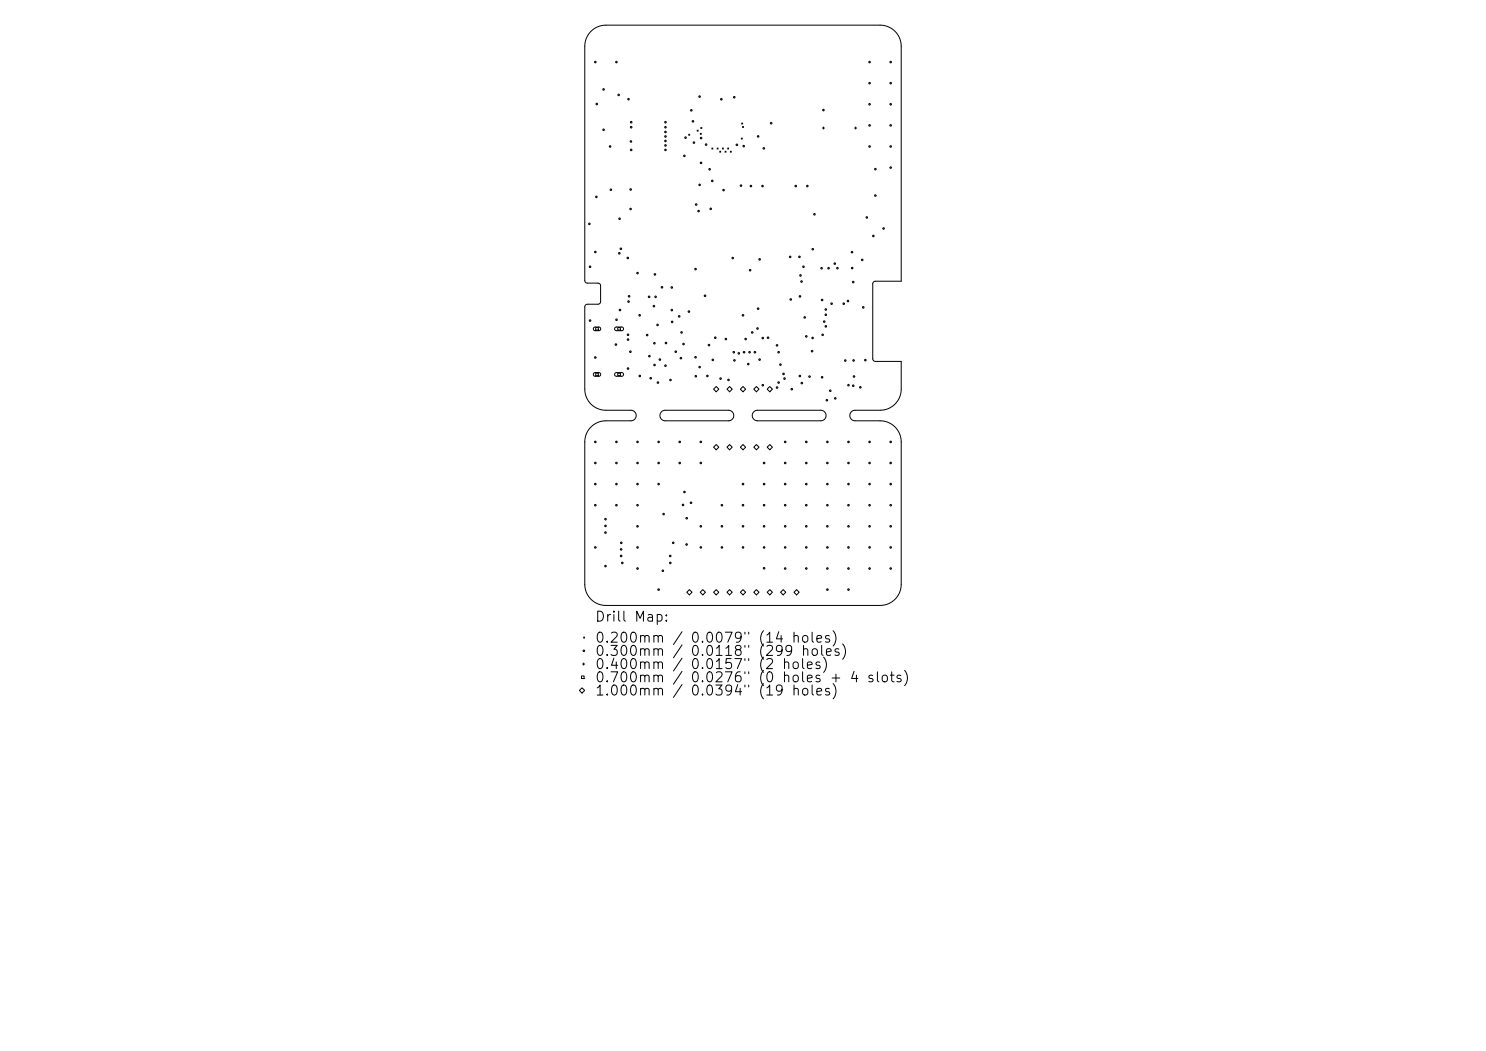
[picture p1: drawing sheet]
<svg xmlns="http://www.w3.org/2000/svg" width="297mm" height="210mm" viewBox="0 0 297 210" stroke-linecap="round" stroke-linejoin="round" font-family="sans-serif">
<defs><g id="words">
<g font-size="2">
<text x="118.8" y="124.7">Drill Map:</text>
<text x="118.8" y="128.9">0.200mm / 0.0079&quot; (14 holes)</text>
<text x="118.8" y="131.6">0.300mm</text>
<text x="137.8" y="131.6">0.0118&quot; (299</text>
<text x="118.8" y="134.2">0.400mm</text>
<text x="118.8" y="136.8">0.700mm</text>
<text x="137.8" y="134.2">0.0157&quot; (2</text>
<text x="137.8" y="136.8">0.0276&quot; (0 holes + 4 slots)</text>
<text x="118.8" y="139.5">1.000mm / 0.0394&quot; (19 holes)</text>
</g>
</g></defs>
<g fill="none" stroke="#000" stroke-width=".2">
<path d="M175.9 5h-54.8a4.2 4.2 0 0 0-4.2 4.2v46.9l.4 .5h2.3l.3 .2 .1 3.5-.1 .3-.3 .2h-2.3l-.4 .4v16.6a4.2 4.2 0 0 0 4.2 4.2h5a1.05 1.05 0 0 1 1.1 1 1.05 1.05 0 0 1-1.1 1.1h-5a4.2 4.2 0 0 0-4.2 4.2v28.5a4.2 4.2 0 0 0 4.2 4.2h54.8M175.9 5a4.2 4.2 0 0 1 4.2 4.2v47h-5.2l-.4 .3-.1 15.2 .2 .3 .3 .2h5.2v5.6a4.2 4.2 0 0 1-4.2 4.2M137.6 26.8l.3 .2M137.9 26.8l-.3 .2M139.3 26l.2 .2M139.5 26l-.2 .2M140 26.6l.2 .2M140.1 25.5l.2 .2M140.2 26.6l-.2 .2M140.3 25.5l-.2 .2M142.3 29.6l.2 .2M142.5 29.6l-.2 .2"/>
<path d="M143.3 29.6l.2 .2M143.5 29.6l-.2 .2M143.8 30.2l.3 .2M144.1 30.2l-.3 .2M144.4 29.6l.2 .2M144.6 29.6l-.2 .2M144.9 30.2l.2 .2M145.1 30.2l-.2 .2M145.4 29.6l.2 .2M145.6 29.6l-.2 .2M146 30.2l.2 .2M146.2 30.2l-.2 .2"/>
<path d="M148.2 27.6l.2 .2M148.2 24.6l.2 .2M148.4 27.6l-.2 .2M148.4 25.3l.2 .2M148.4 24.6l-.2 .2M148.6 25.3l-.2 .2M164.4 25.6h.4M164.6 25.4v.4M170.8 25.6h.4M171 25.4v.4M118.7 65.5l1.1-.1 .2 .1v.3l-.2 .3h-.9l-.3-.3zM118.7 74.6l1.1-.1 .2 .1v.3l-.2 .3h-.9l-.3-.3z"/>
<path d="M119.1 65.5h.5v.5h-.5zM119.1 74.6h.5v.5h-.5zM122.9 65.5l1.4-.2 .3 .2v.3l-.3 .3h-1.2l-.3-.3zM122.9 74.6l1.4-.1 .3 .1v.3l-.3 .3h-1.2l-.3-.3zM123.5 65.5h.5v.5h-.5zM123.5 74.6h.5v.5h-.5zM143.1 77.2l.6 .6-.6 .5-.5-.5zM145.3 77.8l.5-.6 .6 .6-.6 .5zM148.5 77.2l.5 .6-.5 .5-.5-.5zM150.7 77.8l.5-.6 .5 .6-.5 .5zM153.9 77.2l.5 .6-.5 .5-.6-.5zM132.2 82.3l.8-.3h12.6a1.05 1.05 0 0 1 1.1 1 1.05 1.05 0 0 1-1.1 1.1h-12.6a1.05 1.05 0 0 1-1-.7 1.05 1.05 0 0 1 .2-1.1z"/>
<path d="M142.6 89.4l.5-.6 .6 .6-.6 .5zM145.3 89.4l.5-.6 .6 .6-.6 .5zM148.5 88.8l.5 .6-.5 .5-.5-.5zM150.7 89.4l.5-.6 .5 .6-.5 .5zM150.7 82.3l.7-.3h12.6a1.05 1.05 0 0 1 1.1 1 1.05 1.05 0 0 1-1.1 1.1h-12.6a1.05 1.05 0 0 1-1-.7 1.05 1.05 0 0 1 .3-1.1zM153.3 89.4l.6-.6 .5 .6-.5 .5zM175.9 82h-5a1.05 1.05 0 0 0-1.1 1 1.05 1.05 0 0 0 1.1 1.1h5M175.9 84.1a4.2 4.2 0 0 1 4.2 4.2v28.5a4.2 4.2 0 0 1-4.2 4.2M137.8 117.8l.5 .5-.5 .6-.5-.6zM140.5 117.8l.5 .5-.5 .6-.6-.6zM143.1 117.8l.6 .5-.6 .6-.5-.6zM145.8 117.8l.6 .5-.6 .6-.5-.6z"/>
<path d="M148.5 117.8l.5 .5-.5 .6-.5-.6zM151.2 117.8l.5 .5-.5 .6-.5-.6zM153.9 117.8l.5 .5-.5 .6-.6-.6zM156.5 117.8l.6 .5-.6 .6-.5-.6zM159.2 117.8l.5 .5-.5 .6-.5-.6zM116.2 135.1h.5v.5h-.5zM116.3 137.4l.6 .6-.6 .5-.5-.5zM116.4 132.7h.5M116.6 127.3l.3 .2M116.6 132.5v.4M116.9 127.3l-.3 .2"/>
<circle cx="119" cy="12.4" r=".16"/>
<circle cx="120.6" cy="17.9" r=".16"/>
<circle cx="123.2" cy="12.4" r=".16"/>
<circle cx="123.7" cy="19" r=".16"/>
<circle cx="125.6" cy="19.8" r=".16"/>
<circle cx="139.8" cy="19.3" r=".16"/>
<circle cx="144.2" cy="19.8" r=".16"/>
<circle cx="146.8" cy="19.4" r=".16"/>
<circle cx="173.8" cy="16.6" r=".16"/>
<circle cx="173.8" cy="12.4" r=".16"/>
<circle cx="178" cy="16.6" r=".16"/>
<circle cx="178" cy="12.4" r=".16"/>
<circle cx="119.2" cy="39.3" r=".16"/>
<circle cx="119.3" cy="20.8" r=".16"/>
<circle cx="120.6" cy="25.9" r=".16"/>
<circle cx="121.9" cy="29.3" r=".16"/>
<circle cx="122.1" cy="37.9" r=".16"/>
<circle cx="126" cy="37.9" r=".16"/>
<circle cx="126.1" cy="28.3" r=".16"/>
<circle cx="126.2" cy="24.4" r=".16"/>
<circle cx="126.2" cy="25.4" r=".16"/>
<circle cx="126.2" cy="30" r=".16"/>
<circle cx="133" cy="24.4" r=".16"/>
<circle cx="133" cy="27.3" r=".16"/>
<circle cx="133" cy="29.1" r=".16"/>
<circle cx="133" cy="25.4" r=".16"/>
<circle cx="133" cy="26.4" r=".16"/>
<circle cx="133" cy="28.2" r=".16"/>
<circle cx="133" cy="30" r=".16"/>
<circle cx="136.8" cy="31.1" r=".16"/>
<circle cx="137" cy="27.5" r=".16"/>
<circle cx="138.2" cy="22" r=".16"/>
<circle cx="138.5" cy="24.2" r=".16"/>
<circle cx="138.7" cy="28.5" r=".16"/>
<circle cx="139.8" cy="36.9" r=".16"/>
<circle cx="140.1" cy="32.5" r=".16"/>
<circle cx="140.1" cy="27.6" r=".16"/>
<circle cx="141.1" cy="28.9" r=".16"/>
<circle cx="141.8" cy="33.8" r=".16"/>
<circle cx="142.4" cy="36.2" r=".16"/>
<circle cx="144.6" cy="38" r=".16"/>
<circle cx="147.3" cy="28.9" r=".16"/>
<circle cx="148.1" cy="37.1" r=".16"/>
<circle cx="148.6" cy="29.2" r=".16"/>
<circle cx="150.1" cy="37.2" r=".16"/>
<circle cx="151.5" cy="27.3" r=".16"/>
<circle cx="152.4" cy="37.2" r=".16"/>
<circle cx="152.7" cy="29.6" r=".16"/>
<circle cx="154.1" cy="24.6" r=".16"/>
<circle cx="159" cy="37.2" r=".16"/>
<circle cx="161.4" cy="37.2" r=".16"/>
<circle cx="164.6" cy="22" r=".16"/>
<circle cx="173.8" cy="29.3" r=".16"/>
<circle cx="173.8" cy="25.1" r=".16"/>
<circle cx="173.8" cy="20.8" r=".16"/>
<circle cx="175" cy="33.8" r=".16"/>
<circle cx="175" cy="39.1" r=".16"/>
<circle cx="178" cy="29.3" r=".16"/>
<circle cx="178" cy="33.5" r=".16"/>
<circle cx="178" cy="20.8" r=".16"/>
<circle cx="178" cy="25.1" r=".16"/>
<circle cx="117.8" cy="44.7" r=".16"/>
<circle cx="117.9" cy="53.3" r=".16"/>
<circle cx="119" cy="50.4" r=".16"/>
<circle cx="123.8" cy="50.6" r=".16"/>
<circle cx="123.8" cy="43.7" r=".16"/>
<circle cx="124.1" cy="49.7" r=".16"/>
<circle cx="125.5" cy="51.5" r=".16"/>
<circle cx="125.7" cy="59.2" r=".16"/>
<circle cx="126" cy="41.8" r=".16"/>
<circle cx="127.4" cy="54.6" r=".16"/>
<circle cx="129.7" cy="59.3" r=".16"/>
<circle cx="130.9" cy="54.8" r=".16"/>
<circle cx="131" cy="59.3" r=".16"/>
<circle cx="132.3" cy="57.4" r=".16"/>
<circle cx="134.3" cy="57.4" r=".16"/>
<circle cx="139" cy="53.8" r=".16"/>
<circle cx="139.1" cy="40.9" r=".16"/>
<circle cx="139.6" cy="42.2" r=".16"/>
<circle cx="140.9" cy="59.1" r=".16"/>
<circle cx="142" cy="41.7" r=".16"/>
<circle cx="146.4" cy="51.6" r=".16"/>
<circle cx="149.9" cy="54" r=".16"/>
<circle cx="151.8" cy="51.8" r=".16"/>
<circle cx="157.9" cy="51.3" r=".16"/>
<circle cx="158" cy="59.8" r=".16"/>
<circle cx="159.8" cy="51.3" r=".16"/>
<circle cx="159.9" cy="59.2" r=".16"/>
<circle cx="160" cy="55" r=".16"/>
<circle cx="160.2" cy="56.3" r=".16"/>
<circle cx="160.6" cy="53.3" r=".16"/>
<circle cx="162.4" cy="49.8" r=".16"/>
<circle cx="162.8" cy="42.8" r=".16"/>
<circle cx="164.2" cy="53.6" r=".16"/>
<circle cx="164.3" cy="59.9" r=".16"/>
<circle cx="165.6" cy="53.6" r=".16"/>
<circle cx="166.8" cy="52.7" r=".16"/>
<circle cx="167.4" cy="53.6" r=".16"/>
<circle cx="170.3" cy="50.4" r=".16"/>
<circle cx="170.3" cy="53.6" r=".16"/>
<circle cx="170.5" cy="56.4" r=".16"/>
<circle cx="172.3" cy="51.9" r=".16"/>
<circle cx="173.2" cy="43.5" r=".16"/>
<circle cx="174.6" cy="47.1" r=".16"/>
<circle cx="176.6" cy="45.7" r=".16"/>
<circle cx="117.9" cy="64.1" r=".16"/>
<circle cx="119" cy="71.4" r=".16"/>
<circle cx="123.1" cy="68.9" r=".16"/>
<circle cx="123.2" cy="63.9" r=".16"/>
<circle cx="123.9" cy="61.9" r=".16"/>
<circle cx="125.5" cy="66.9" r=".16"/>
<circle cx="125.5" cy="73.6" r=".16"/>
<circle cx="125.5" cy="67.9" r=".16"/>
<circle cx="125.6" cy="60.3" r=".16"/>
<circle cx="126" cy="70.3" r=".16"/>
<circle cx="127.8" cy="63" r=".16"/>
<circle cx="127.9" cy="75.1" r=".16"/>
<circle cx="129.3" cy="67" r=".16"/>
<circle cx="129.8" cy="71.2" r=".16"/>
<circle cx="130.1" cy="75.6" r=".16"/>
<circle cx="130.7" cy="61.2" r=".16"/>
<circle cx="130.8" cy="68.6" r=".16"/>
<circle cx="130.8" cy="72.9" r=".16"/>
<circle cx="131.4" cy="64.9" r=".16"/>
<circle cx="131.5" cy="76.4" r=".16"/>
<circle cx="131.9" cy="71.9" r=".16"/>
<circle cx="133" cy="73.1" r=".16"/>
<circle cx="133.1" cy="68.5" r=".16"/>
<circle cx="134" cy="75.9" r=".16"/>
<circle cx="134.3" cy="62" r=".16"/>
<circle cx="134.3" cy="64.3" r=".16"/>
<circle cx="135.1" cy="70.3" r=".16"/>
<circle cx="135.7" cy="63.2" r=".16"/>
<circle cx="136.1" cy="71.6" r=".16"/>
<circle cx="136.2" cy="66.4" r=".16"/>
<circle cx="136.6" cy="68.7" r=".16"/>
<circle cx="137.7" cy="62.3" r=".16"/>
<circle cx="139" cy="71.4" r=".16"/>
<circle cx="139.1" cy="75.2" r=".16"/>
<circle cx="139.8" cy="73.3" r=".16"/>
<circle cx="141.4" cy="75.1" r=".16"/>
<circle cx="141.7" cy="69" r=".16"/>
<circle cx="142.5" cy="71.9" r=".16"/>
<circle cx="143" cy="67.5" r=".16"/>
<circle cx="144" cy="75.7" r=".16"/>
<circle cx="145.1" cy="67.7" r=".16"/>
<circle cx="145.6" cy="75.9" r=".16"/>
<circle cx="146.7" cy="70.4" r=".16"/>
<circle cx="146.8" cy="72" r=".16"/>
<circle cx="147.7" cy="70.6" r=".16"/>
<circle cx="148.5" cy="63" r=".16"/>
<circle cx="148.7" cy="70.4" r=".16"/>
<circle cx="149" cy="67.7" r=".16"/>
<circle cx="149.6" cy="72.8" r=".16"/>
<circle cx="149.8" cy="70.4" r=".16"/>
<circle cx="150.3" cy="66.4" r=".16"/>
<circle cx="150.9" cy="70.4" r=".16"/>
<circle cx="151.4" cy="65.6" r=".16"/>
<circle cx="151.5" cy="61.7" r=".16"/>
<circle cx="151.8" cy="71.9" r=".16"/>
<circle cx="152.5" cy="67.6" r=".16"/>
<circle cx="152.5" cy="77" r=".16"/>
<circle cx="153.5" cy="67.5" r=".16"/>
<circle cx="155.3" cy="69" r=".16"/>
<circle cx="155.3" cy="77.4" r=".16"/>
<circle cx="155.6" cy="70.4" r=".16"/>
<circle cx="155.6" cy="76.4" r=".16"/>
<circle cx="156" cy="72.9" r=".16"/>
<circle cx="156.6" cy="74.7" r=".16"/>
<circle cx="156.8" cy="75.7" r=".16"/>
<circle cx="158.3" cy="77.8" r=".16"/>
<circle cx="159.9" cy="75.1" r=".16"/>
<circle cx="160.3" cy="76.5" r=".16"/>
<circle cx="160.8" cy="63.4" r=".16"/>
<circle cx="161.2" cy="67.2" r=".16"/>
<circle cx="161.8" cy="75.3" r=".16"/>
<circle cx="162.3" cy="70.2" r=".16"/>
<circle cx="162.4" cy="67.5" r=".16"/>
<circle cx="164.3" cy="75.4" r=".16"/>
<circle cx="164.4" cy="66.9" r=".16"/>
<circle cx="164.7" cy="64.3" r=".16"/>
<circle cx="165.1" cy="65.2" r=".16"/>
<circle cx="165.1" cy="61.8" r=".16"/>
<circle cx="165.1" cy="62.9" r=".16"/>
<circle cx="165.3" cy="80" r=".16"/>
<circle cx="165.9" cy="78.1" r=".16"/>
<circle cx="166.2" cy="60.7" r=".16"/>
<circle cx="166.9" cy="79.6" r=".16"/>
<circle cx="168.6" cy="60.7" r=".16"/>
<circle cx="169" cy="72" r=".16"/>
<circle cx="169.5" cy="60.2" r=".16"/>
<circle cx="169.6" cy="77" r=".16"/>
<circle cx="170.5" cy="77.1" r=".16"/>
<circle cx="170.6" cy="72" r=".16"/>
<circle cx="170.7" cy="75.2" r=".16"/>
<circle cx="172" cy="77.4" r=".16"/>
<circle cx="172.5" cy="61.4" r=".16"/>
<circle cx="173" cy="72" r=".16"/>
<circle cx="119" cy="92.5" r=".16"/>
<circle cx="119" cy="88.3" r=".16"/>
<circle cx="119" cy="96.7" r=".16"/>
<circle cx="123.2" cy="88.3" r=".16"/>
<circle cx="123.2" cy="92.5" r=".16"/>
<circle cx="123.2" cy="96.7" r=".16"/>
<circle cx="127.4" cy="92.5" r=".16"/>
<circle cx="127.4" cy="88.3" r=".16"/>
<circle cx="127.4" cy="96.7" r=".16"/>
<circle cx="131.6" cy="92.5" r=".16"/>
<circle cx="131.6" cy="96.7" r=".16"/>
<circle cx="131.6" cy="88.3" r=".16"/>
<circle cx="135.9" cy="88.3" r=".16"/>
<circle cx="135.9" cy="92.5" r=".16"/>
<circle cx="136.8" cy="98.3" r=".16"/>
<circle cx="140.1" cy="92.5" r=".16"/>
<circle cx="140.1" cy="88.3" r=".16"/>
<circle cx="148.5" cy="96.7" r=".16"/>
<circle cx="152.7" cy="92.5" r=".16"/>
<circle cx="152.7" cy="96.7" r=".16"/>
<circle cx="156.9" cy="88.3" r=".16"/>
<circle cx="156.9" cy="96.7" r=".16"/>
<circle cx="156.9" cy="92.5" r=".16"/>
<circle cx="161.2" cy="88.3" r=".16"/>
<circle cx="161.2" cy="92.5" r=".16"/>
<circle cx="161.2" cy="96.7" r=".16"/>
<circle cx="165.4" cy="88.3" r=".16"/>
<circle cx="165.4" cy="92.5" r=".16"/>
<circle cx="165.4" cy="96.7" r=".16"/>
<circle cx="169.6" cy="88.3" r=".16"/>
<circle cx="169.6" cy="92.5" r=".16"/>
<circle cx="169.6" cy="96.7" r=".16"/>
<circle cx="173.8" cy="88.3" r=".16"/>
<circle cx="173.8" cy="92.5" r=".16"/>
<circle cx="173.8" cy="96.7" r=".16"/>
<circle cx="178" cy="96.7" r=".16"/>
<circle cx="178" cy="88.3" r=".16"/>
<circle cx="178" cy="92.5" r=".16"/>
<circle cx="119" cy="109.4" r=".16"/>
<circle cx="119" cy="100.9" r=".16"/>
<circle cx="121" cy="103.7" r=".16"/>
<circle cx="121" cy="106.4" r=".16"/>
<circle cx="121" cy="113.1" r=".16"/>
<circle cx="121" cy="105.1" r=".16"/>
<circle cx="123.2" cy="100.9" r=".16"/>
<circle cx="124.1" cy="109.8" r=".16"/>
<circle cx="124.1" cy="111.1" r=".16"/>
<circle cx="124.2" cy="108.5" r=".16"/>
<circle cx="124.4" cy="112.5" r=".16"/>
<circle cx="127.4" cy="113.6" r=".16"/>
<circle cx="127.4" cy="100.9" r=".16"/>
<circle cx="127.4" cy="105.2" r=".16"/>
<circle cx="127.4" cy="109.4" r=".16"/>
<circle cx="131.6" cy="117.8" r=".16"/>
<circle cx="132.5" cy="114" r=".16"/>
<circle cx="132.6" cy="102.7" r=".16"/>
<circle cx="134" cy="111.1" r=".16"/>
<circle cx="134" cy="112.5" r=".16"/>
<circle cx="134.6" cy="108.5" r=".16"/>
<circle cx="136.5" cy="100.9" r=".16"/>
<circle cx="137.2" cy="108.8" r=".16"/>
<circle cx="137.2" cy="103.6" r=".16"/>
<circle cx="138.1" cy="100.5" r=".16"/>
<circle cx="140.1" cy="105.2" r=".16"/>
<circle cx="140.1" cy="109.4" r=".16"/>
<circle cx="144.3" cy="100.9" r=".16"/>
<circle cx="144.3" cy="109.4" r=".16"/>
<circle cx="144.3" cy="105.2" r=".16"/>
<circle cx="148.5" cy="100.9" r=".16"/>
<circle cx="148.5" cy="105.2" r=".16"/>
<circle cx="148.5" cy="109.4" r=".16"/>
<circle cx="152.7" cy="113.5" r=".16"/>
<circle cx="152.7" cy="100.9" r=".16"/>
<circle cx="152.7" cy="105.2" r=".16"/>
<circle cx="152.7" cy="109.4" r=".16"/>
<circle cx="156.9" cy="113.6" r=".16"/>
<circle cx="156.9" cy="109.4" r=".16"/>
<circle cx="156.9" cy="100.9" r=".16"/>
<circle cx="156.9" cy="105.2" r=".16"/>
<circle cx="161.2" cy="113.6" r=".16"/>
<circle cx="161.2" cy="100.9" r=".16"/>
<circle cx="161.2" cy="105.2" r=".16"/>
<circle cx="161.2" cy="109.4" r=".16"/>
<circle cx="165.4" cy="117.8" r=".16"/>
<circle cx="165.4" cy="113.6" r=".16"/>
<circle cx="165.4" cy="100.9" r=".16"/>
<circle cx="165.4" cy="105.2" r=".16"/>
<circle cx="165.4" cy="109.4" r=".16"/>
<circle cx="169.6" cy="117.8" r=".16"/>
<circle cx="169.6" cy="113.6" r=".16"/>
<circle cx="169.6" cy="109.4" r=".16"/>
<circle cx="169.6" cy="100.9" r=".16"/>
<circle cx="169.6" cy="105.2" r=".16"/>
<circle cx="173.8" cy="113.6" r=".16"/>
<circle cx="173.8" cy="100.9" r=".16"/>
<circle cx="173.8" cy="109.4" r=".16"/>
<circle cx="173.8" cy="105.2" r=".16"/>
<circle cx="178" cy="113.6" r=".16"/>
<circle cx="178" cy="100.9" r=".16"/>
<circle cx="178" cy="105.2" r=".16"/>
<circle cx="178" cy="109.4" r=".16"/>
<circle cx="116.7" cy="130" r=".16"/>
</g>
<use href="#words"/>
</svg>
